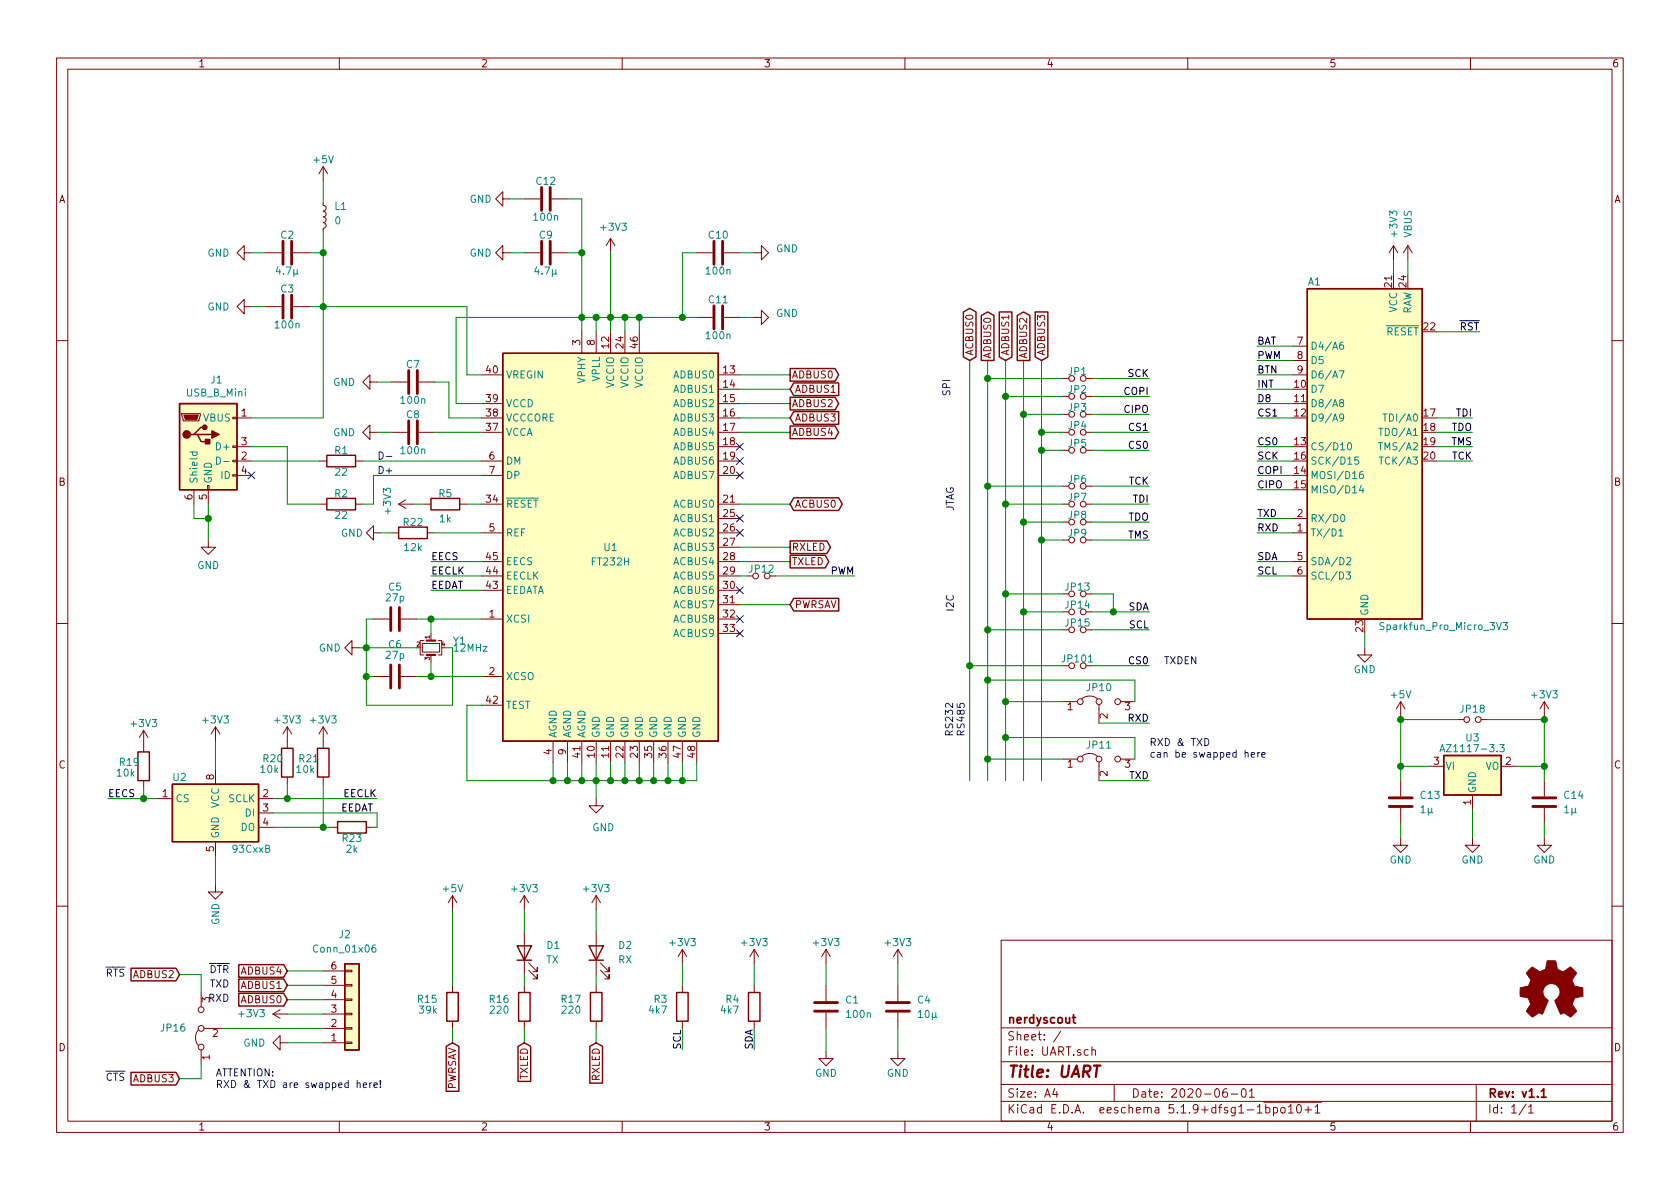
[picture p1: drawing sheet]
<svg xmlns="http://www.w3.org/2000/svg" width="297mm" height="210mm" viewBox="0 0 297 210" stroke-linecap="round" stroke-linejoin="round" font-family="sans-serif">
<defs><g id="words">
<text font-size="2.8" fill="#840000" x="178" y="190.5">Title: UART</text>
<g font-size="2.1" fill="#840000">
<text x="178" y="184">Sheet: /</text>
<text x="178" y="181">nerdyscout</text>
<text x="178" y="186.7">File: UART.sch</text>
<text x="178" y="196.9">KiCad E.D.A. eeschema 5.1.9+dfsg1-1bpo10+1</text>
<text x="178" y="194.1">Size: A4</text>
<text x="200" y="194.1">Date: 2020-06-01</text>
<text x="263" y="194.1">Rev: v1.1</text>
<text x="263" y="196.9">Id: 1/1</text>
</g>
<g font-size="1.8" fill="#840000">
<text x="35" y="11.9">1</text>
<text x="85" y="11.9">2</text>
<text x="135" y="11.9">3</text>
<text x="185" y="11.9">4</text>
<text x="235" y="11.9">5</text>
<text x="285" y="11.9">6</text>
<text x="10.4" y="35.9">A</text>
<text x="285.4" y="35.9">A</text>
<text x="246.1" y="50.7" transform="rotate(-90 246.1 50.7)">21</text>
<text x="248.7" y="50.7" transform="rotate(-90 248.7 50.7)">24</text>
<text x="251.8" y="58.4">22</text>
<text x="102.6" y="61.1" transform="rotate(-90 102.6 61.1)">3</text>
<text x="105.2" y="61.1" transform="rotate(-90 105.2 61.1)">8</text>
<text x="107.7" y="61.5" transform="rotate(-90 107.7 61.5)">12</text>
<text x="110.2" y="61.5" transform="rotate(-90 110.2 61.5)">24</text>
<text x="112.8" y="61.5" transform="rotate(-90 112.8 61.5)">46</text>
<text x="172.1" y="63" transform="rotate(-90 172.1 63)">ACBUS0</text>
<text x="175.3" y="63.5" transform="rotate(-90 175.3 63.5)">ADBUS0</text>
<text x="178.4" y="63" transform="rotate(-90 178.4 63)">ADBUS1</text>
<text x="181.6" y="63.5" transform="rotate(-90 181.6 63.5)">ADBUS2</text>
<text x="184.8" y="63" transform="rotate(-90 184.8 63)">ADBUS3</text>
<text x="229.4" y="61">7</text>
<text x="229.4" y="63.5">8</text>
<text x="86" y="71.1">39</text>
<text x="86" y="66">40</text>
<text x="127.9" y="66">13</text>
<text x="127.9" y="68.6">14</text>
<text x="127.9" y="71.1">15</text>
<text x="140" y="66.9">ADBUS0</text>
<text x="140.5" y="69.5">ADBUS1</text>
<text x="228.9" y="68.6">10</text>
<text x="228.9" y="71.1">11</text>
<text x="229.4" y="66">9</text>
<text x="42.7" y="73.7">1</text>
<text x="86" y="76.2">37</text>
<text x="86" y="73.7">38</text>
<text x="127.9" y="73.7">16</text>
<text x="127.9" y="76.2">17</text>
<text x="140" y="77.1">ADBUS4</text>
<text x="140" y="72">ADBUS2</text>
<text x="140.5" y="74.5">ADBUS3</text>
<text x="228.9" y="73.7">12</text>
<text x="251.8" y="73.7">17</text>
<text x="251.8" y="76.2">18</text>
<text x="42.7" y="81.3">2</text>
<text x="42.7" y="78.7">3</text>
<text x="42.7" y="83.8">4</text>
<text x="86.5" y="81.3">6</text>
<text x="86.5" y="83.8">7</text>
<text x="127.9" y="78.7">18</text>
<text x="127.9" y="81.3">19</text>
<text x="127.9" y="83.8">20</text>
<text x="228.9" y="78.7">13</text>
<text x="228.9" y="83.8">14</text>
<text x="228.9" y="81.3">16</text>
<text x="251.8" y="78.7">19</text>
<text x="251.8" y="81.3">20</text>
<text x="10.4" y="85.9">B</text>
<text x="34" y="88.4" transform="rotate(-90 34 88.4)">6</text>
<text x="36.6" y="88.4" transform="rotate(-90 36.6 88.4)">5</text>
<text x="86" y="88.9">34</text>
<text x="127.9" y="88.9">21</text>
<text x="140.5" y="89.8">ACBUS0</text>
<text x="228.9" y="86.4">15</text>
<text x="285.4" y="85.9">B</text>
<text x="86.5" y="94">5</text>
<text x="127.9" y="91.4">25</text>
<text x="127.9" y="94">26</text>
<text x="229.4" y="94">1</text>
<text x="229.4" y="91.4">2</text>
<text x="86" y="101.6">44</text>
<text x="86" y="99.1">45</text>
<text x="127.9" y="96.5">27</text>
<text x="127.9" y="99.1">28</text>
<text x="127.9" y="101.6">29</text>
<text x="140" y="97.4">RXLED</text>
<text x="140" y="99.9">TXLED</text>
<text x="229.4" y="99.1">5</text>
<text x="229.4" y="101.6">6</text>
<text x="86" y="104.1">43</text>
<text x="127.9" y="104.1">30</text>
<text x="127.9" y="106.7">31</text>
<text x="140.5" y="107.6">PWRSAV</text>
<text x="86.5" y="109.2">1</text>
<text x="127.9" y="109.2">32</text>
<text x="127.9" y="111.8">33</text>
<text x="241" y="111.7" transform="rotate(-90 241 111.7)">23</text>
<text x="86.5" y="119.4">2</text>
<text x="86" y="124.5">42</text>
<text x="188.7" y="125.6">1</text>
<text x="198.9" y="125.6">3</text>
<text x="195.8" y="127.1" transform="rotate(-90 195.8 127.1)">2</text>
<text x="10.4" y="135.9">C</text>
<text x="37.8" y="137.9" transform="rotate(-90 37.8 137.9)">8</text>
<text x="97.5" y="133.4" transform="rotate(-90 97.5 133.4)">4</text>
<text x="100.1" y="133.4" transform="rotate(-90 100.1 133.4)">9</text>
<text x="102.6" y="133.9" transform="rotate(-90 102.6 133.9)">41</text>
<text x="105.2" y="133.9" transform="rotate(-90 105.2 133.9)">10</text>
<text x="107.7" y="133.9" transform="rotate(-90 107.7 133.9)">11</text>
<text x="110.2" y="133.9" transform="rotate(-90 110.2 133.9)">22</text>
<text x="112.8" y="133.9" transform="rotate(-90 112.8 133.9)">23</text>
<text x="115.3" y="133.9" transform="rotate(-90 115.3 133.9)">35</text>
<text x="117.9" y="133.9" transform="rotate(-90 117.9 133.9)">36</text>
<text x="120.4" y="133.9" transform="rotate(-90 120.4 133.9)">47</text>
<text x="122.9" y="133.9" transform="rotate(-90 122.9 133.9)">48</text>
<text x="188.7" y="135.8">1</text>
<text x="195.8" y="137.3" transform="rotate(-90 195.8 137.3)">2</text>
<text x="198.9" y="135.8">3</text>
<text x="253.5" y="135.2">3</text>
<text x="266.2" y="135.2">2</text>
<text x="285.4" y="135.9">C</text>
<text x="28.7" y="141">1</text>
<text x="46.5" y="141">2</text>
<text x="46.5" y="143.5">3</text>
<text x="260.1" y="142.3" transform="rotate(-90 260.1 142.3)">1</text>
<text x="46.5" y="146">4</text>
<text x="37.8" y="150.6" transform="rotate(-90 37.8 150.6)">5</text>
<text x="23.7" y="173">ADBUS2</text>
<text x="42.7" y="172.3">ADBUS4</text>
<text x="58.6" y="174">5</text>
<text x="58.6" y="171.4">6</text>
<text x="37.1" y="177.3" transform="rotate(-90 37.1 177.3)">3</text>
<text x="42.7" y="174.9">ADBUS1</text>
<text x="42.7" y="177.4">ADBUS0</text>
<text x="58.6" y="179.1">3</text>
<text x="58.6" y="176.5">4</text>
<text x="10.4" y="185.9">D</text>
<text x="37.6" y="183.4">2</text>
<text x="58.6" y="184.1">1</text>
<text x="58.6" y="181.6">2</text>
<text x="285.4" y="185.9">D</text>
<text x="23.7" y="191.4">ADBUS3</text>
<text x="37.1" y="187.4" transform="rotate(-90 37.1 187.4)">1</text>
<text x="93.3" y="191" transform="rotate(-90 93.3 191)">TXLED</text>
<text x="106" y="191.2" transform="rotate(-90 106 191.2)">RXLED</text>
<text x="80.6" y="193" transform="rotate(-90 80.6 193)">PWRSAV</text>
<text x="35" y="199.9">1</text>
<text x="85" y="199.9">2</text>
<text x="135" y="199.9">3</text>
<text x="185" y="199.9">4</text>
<text x="235" y="199.9">5</text>
<text x="285" y="199.9">6</text>
</g>
<g font-size="1.8" fill="#008484">
<text x="55.5" y="28.9">+5V</text>
<text x="83" y="35.9">GND</text>
<text x="94.9" y="32.7">C12</text>
<text x="59.2" y="37.1">L1</text>
<text x="59.3" y="39.7">0</text>
<text x="94.5" y="39">100n</text>
<text x="106.4" y="40.8">+3V3</text>
<text x="247.1" y="41.7" transform="rotate(-90 247.1 41.7)">+3V3</text>
<text x="36.7" y="45.4">GND</text>
<text x="49.7" y="42.2">C2</text>
<text x="83" y="45.4">GND</text>
<text x="95.4" y="42.2">C9</text>
<text x="125.4" y="42.2">C10</text>
<text x="137.2" y="44.6">GND</text>
<text x="249.6" y="42" transform="rotate(-90 249.6 42)">VBUS</text>
<text x="49" y="48.6">4.7µ</text>
<text x="49.7" y="51.7">C3</text>
<text x="94.8" y="48.6">4.7µ</text>
<text x="125" y="48.6">100n</text>
<text x="125.4" y="53.6">C11</text>
<text x="231.3" y="50.5">A1</text>
<text x="36.7" y="54.9">GND</text>
<text x="48.8" y="58.1">100n</text>
<text x="125" y="60">100n</text>
<text x="137.2" y="56.1">GND</text>
<text x="245.1" y="59.3">RESET</text>
<text x="247" y="55.3" transform="rotate(-90 247 55.3)">VCC</text>
<text x="249.6" y="55.8" transform="rotate(-90 249.6 55.8)">RAW</text>
<text x="71.9" y="65.1">C7</text>
<text x="231.6" y="61.8">D4/A6</text>
<text x="231.6" y="64.4">D5</text>
<text x="33" y="70.1">USB_B_Mini</text>
<text x="37.3" y="67.8">J1</text>
<text x="58.9" y="68.2">GND</text>
<text x="71" y="71.4">100n</text>
<text x="89.4" y="66.9">VREGIN</text>
<text x="103.5" y="67.8" transform="rotate(-90 103.5 67.8)">VPHY</text>
<text x="106" y="67.5" transform="rotate(-90 106 67.5)">VPLL</text>
<text x="108.6" y="68.6" transform="rotate(-90 108.6 68.6)">VCCIO</text>
<text x="111.1" y="68.6" transform="rotate(-90 111.1 68.6)">VCCIO</text>
<text x="113.7" y="68.6" transform="rotate(-90 113.7 68.6)">VCCIO</text>
<text x="119.2" y="66.9">ADBUS0</text>
<text x="119.2" y="69.5">ADBUS1</text>
<text x="188.9" y="69.5">JP2</text>
<text x="188.9" y="66.3">JP1</text>
<text x="231.6" y="69.5">D7</text>
<text x="231.6" y="66.9">D6/A7</text>
<text x="36" y="74.5">VBUS</text>
<text x="58.9" y="77.1">GND</text>
<text x="71.9" y="74">C8</text>
<text x="89.4" y="77.1">VCCA</text>
<text x="89.4" y="74.5">VCCCORE</text>
<text x="89.4" y="72">VCCD</text>
<text x="119.2" y="72">ADBUS2</text>
<text x="119.2" y="74.5">ADBUS3</text>
<text x="119.2" y="77.1">ADBUS4</text>
<text x="188.9" y="75.9">JP4</text>
<text x="188.9" y="72.7">JP3</text>
<text x="231.6" y="72">D8/A8</text>
<text x="231.6" y="74.5">D9/A9</text>
<text x="244.5" y="77.1">TDO/A1</text>
<text x="245.3" y="74.5">TDI/A0</text>
<text x="38.6" y="79.6">D+</text>
<text x="59.2" y="80.3">R1</text>
<text x="71" y="80.3">100n</text>
<text x="89.4" y="82.2">DM</text>
<text x="119.2" y="79.6">ADBUS5</text>
<text x="119.2" y="82.2">ADBUS6</text>
<text x="188.9" y="79">JP5</text>
<text x="231.6" y="79.6">CS/D10</text>
<text x="231.6" y="82.2">SCK/D15</text>
<text x="244.5" y="79.6">TMS/A2</text>
<text x="244.6" y="82.2">TCK/A3</text>
<text x="34.9" y="85.6" transform="rotate(-90 34.9 85.6)">Shield</text>
<text x="37.5" y="85.6" transform="rotate(-90 37.5 85.6)">GND</text>
<text x="39.1" y="84.7">ID</text>
<text x="59.2" y="87.9">R2</text>
<text x="59.4" y="84.1">22</text>
<text x="77.6" y="87.9">R5</text>
<text x="89.4" y="89.8">RESET</text>
<text x="89.4" y="84.7">DP</text>
<text x="119.2" y="84.7">ADBUS7</text>
<text x="119.2" y="89.8">ACBUS0</text>
<text x="188.9" y="88.6">JP7</text>
<text x="188.9" y="85.4">JP6</text>
<text x="231.6" y="84.7">MOSI/D16</text>
<text x="231.6" y="87.2">MISO/D14</text>
<text x="59.4" y="91.7">22</text>
<text x="60.3" y="94.9">GND</text>
<text x="69.1" y="90.7" transform="rotate(-90 69.1 90.7)">+3V3</text>
<text x="71.4" y="93">R22</text>
<text x="77.8" y="92.4">1k</text>
<text x="89.4" y="94.9">REF</text>
<text x="119.2" y="92.3">ACBUS1</text>
<text x="119.2" y="94.9">ACBUS2</text>
<text x="188.9" y="94.9">JP9</text>
<text x="188.9" y="91.7">JP8</text>
<text x="231.6" y="94.9">TX/D1</text>
<text x="231.6" y="92.3">RX/D0</text>
<text x="34.9" y="100.6">GND</text>
<text x="71.6" y="97.5">12k</text>
<text x="89.4" y="99.9">EECS</text>
<text x="104.7" y="100">FT232H</text>
<text x="106.8" y="97.5">U1</text>
<text x="119.2" y="97.4">ACBUS3</text>
<text x="119.2" y="99.9">ACBUS4</text>
<text x="132.6" y="101.3">JP12</text>
<text x="231.6" y="99.9">SDA/D2</text>
<text x="68.3" y="106.3">27p</text>
<text x="68.7" y="104.4">C5</text>
<text x="89.4" y="105">EEDATA</text>
<text x="89.4" y="102.5">EECLK</text>
<text x="119.2" y="102.5">ACBUS5</text>
<text x="119.2" y="105">ACBUS6</text>
<text x="119.2" y="107.6">ACBUS7</text>
<text x="188.4" y="107.6">JP14</text>
<text x="188.4" y="104.4">JP13</text>
<text x="231.6" y="102.5">SCL/D3</text>
<text x="80.2" y="114">Y1</text>
<text x="89.4" y="110.1">XCSI</text>
<text x="119.2" y="110.1">ACBUS8</text>
<text x="119.2" y="112.6">ACBUS9</text>
<text x="188.4" y="110.8">JP15</text>
<text x="241.9" y="109" transform="rotate(-90 241.9 109)">GND</text>
<text x="244.6" y="111.4">Sparkfun_Pro_Micro_3V3</text>
<text x="56.4" y="115.2">GND</text>
<text x="68.3" y="116.5">27p</text>
<text x="68.7" y="114.6">C6</text>
<text x="80.4" y="115.2">12MHz</text>
<text x="188" y="117.1">JP101</text>
<text x="239.3" y="119">GND</text>
<text x="89.4" y="120.3">XCSO</text>
<text x="89.4" y="125.3">TEST</text>
<text x="192.3" y="122.2">JP10</text>
<text x="246" y="123.5">+5V</text>
<text x="271" y="123.5">+3V3</text>
<text x="23.3" y="128.6">+3V3</text>
<text x="36" y="127.9">+3V3</text>
<text x="48.7" y="127.9">+3V3</text>
<text x="55.1" y="127.9">+3V3</text>
<text x="98.4" y="130.6" transform="rotate(-90 98.4 130.6)">AGND</text>
<text x="101" y="130.6" transform="rotate(-90 101 130.6)">AGND</text>
<text x="103.5" y="130.6" transform="rotate(-90 103.5 130.6)">AGND</text>
<text x="106" y="130.6" transform="rotate(-90 106 130.6)">GND</text>
<text x="108.6" y="130.6" transform="rotate(-90 108.6 130.6)">GND</text>
<text x="111.1" y="130.6" transform="rotate(-90 111.1 130.6)">GND</text>
<text x="113.7" y="130.6" transform="rotate(-90 113.7 130.6)">GND</text>
<text x="116.2" y="130.6" transform="rotate(-90 116.2 130.6)">GND</text>
<text x="118.7" y="130.6" transform="rotate(-90 118.7 130.6)">GND</text>
<text x="121.3" y="130.6" transform="rotate(-90 121.3 130.6)">GND</text>
<text x="123.8" y="130.6" transform="rotate(-90 123.8 130.6)">GND</text>
<text x="258.3" y="126">JP18</text>
<text x="259.2" y="131.1">U3</text>
<text x="20.8" y="137.3">10k</text>
<text x="21.2" y="135.4">R19</text>
<text x="46.2" y="136.7">10k</text>
<text x="46.6" y="134.8">R20</text>
<text x="52.5" y="136.7">10k</text>
<text x="53" y="134.8">R21</text>
<text x="192.3" y="132.4">JP11</text>
<text x="255.5" y="136.1">VI</text>
<text x="255.7" y="133">AZ1117-3.3</text>
<text x="262.6" y="136.1">VO</text>
<text x="30.6" y="138.1">U2</text>
<text x="31" y="141.9">CS</text>
<text x="38.7" y="142.9" transform="rotate(-90 38.7 142.9)">VCC</text>
<text x="40.4" y="141.9">SCLK</text>
<text x="251.2" y="141.3">C13</text>
<text x="251.3" y="143.8">1µ</text>
<text x="261" y="140.3" transform="rotate(-90 261 140.3)">GND</text>
<text x="276.6" y="141.3">C14</text>
<text x="276.7" y="143.8">1µ</text>
<text x="38.7" y="148.3" transform="rotate(-90 38.7 148.3)">GND</text>
<text x="42.6" y="146.9">DO</text>
<text x="43.4" y="144.4">DI</text>
<text x="60.6" y="148.9">R23</text>
<text x="104.7" y="147">GND</text>
<text x="41.2" y="150.8">93CxxB</text>
<text x="61.3" y="150.8">2k</text>
<text x="245.7" y="152.7">GND</text>
<text x="258.4" y="152.7">GND</text>
<text x="271.1" y="152.7">GND</text>
<text x="78.4" y="157.8">+5V</text>
<text x="90.6" y="157.8">+3V3</text>
<text x="103.3" y="157.8">+3V3</text>
<text x="38.8" y="163.6" transform="rotate(-90 38.8 163.6)">GND</text>
<text x="60" y="165.9">J2</text>
<text x="96.7" y="167.8">D1</text>
<text x="109.4" y="167.8">D2</text>
<text x="118.6" y="167.3">+3V3</text>
<text x="131.3" y="167.3">+3V3</text>
<text x="144" y="167.3">+3V3</text>
<text x="156.7" y="167.3">+3V3</text>
<text x="55.8" y="168.4">Conn_01x06</text>
<text x="96.6" y="170.4">TX</text>
<text x="109.3" y="170.4">RX</text>
<text x="42.4" y="179.9">+3V3</text>
<text x="73.9" y="177.3">R15</text>
<text x="74.2" y="179.2">39k</text>
<text x="86.6" y="177.3">R16</text>
<text x="86.8" y="179.2">220</text>
<text x="99.3" y="177.3">R17</text>
<text x="99.5" y="179.2">220</text>
<text x="114.8" y="179.2">4k7</text>
<text x="115.7" y="177.3">R3</text>
<text x="127.5" y="179.2">4k7</text>
<text x="128.4" y="177.3">R4</text>
<text x="149.6" y="177.5">C1</text>
<text x="162.3" y="177.5">C4</text>
<text x="28.5" y="182.4">JP16</text>
<text x="43" y="185.1">GND</text>
<text x="149.8" y="180">100n</text>
<text x="162.5" y="180">10µ</text>
<text x="144.1" y="190.4">GND</text>
<text x="156.8" y="190.4">GND</text>
</g>
<g font-size="1.8">
<text x="258.1" y="58.4">RST</text>
<text x="222.2" y="61">BAT</text>
<text x="222.2" y="63.5">PWM</text>
<text x="198.9" y="69.8">COPI</text>
<text x="199.5" y="66.7">SCK</text>
<text x="222.2" y="66">BTN</text>
<text x="222.2" y="68.6">INT</text>
<text x="222.2" y="71.1">D8</text>
<text x="198.9" y="73">CIPO</text>
<text x="199.8" y="76.2">CS1</text>
<text x="222.2" y="73.7">CS1</text>
<text x="256.6" y="76.2">TDO</text>
<text x="257.5" y="73.7">TDI</text>
<text x="199.8" y="79.4">CS0</text>
<text x="222.2" y="78.7">CS0</text>
<text x="222.2" y="83.8">COPI</text>
<text x="222.2" y="81.3">SCK</text>
<text x="256.6" y="78.7">TMS</text>
<text x="256.7" y="81.3">TCK</text>
<text x="199.6" y="85.7">TCK</text>
<text x="200.4" y="88.9">TDI</text>
<text x="222.2" y="86.4">CIPO</text>
<text x="199.5" y="95.2">TMS</text>
<text x="199.5" y="92.1">TDO</text>
<text x="222.2" y="91.4">TXD</text>
<text x="222.2" y="94">RXD</text>
<text x="76.2" y="99.1">EECS</text>
<text x="76.2" y="101.6">EECLK</text>
<text x="146.8" y="101.6">PWM</text>
<text x="222.2" y="99.1">SDA</text>
<text x="222.2" y="101.6">SCL</text>
<text x="76.2" y="104.1">EEDAT</text>
<text x="199.5" y="107.9">SDA</text>
<text x="199.7" y="111.1">SCL</text>
<text x="199.8" y="117.5">CS0</text>
<text x="199.5" y="127.6">RXD</text>
<text x="199.7" y="137.8">TXD</text>
<text x="19" y="141">EECS</text>
<text x="60" y="143.5">EEDAT</text>
<text x="60.7" y="141">EECLK</text>
<text x="120.4" y="185.7" transform="rotate(-90 120.4 185.7)">SCL</text>
<text x="133.1" y="185.7" transform="rotate(-90 133.1 185.7)">SDA</text>
</g>
<g font-size="1.8" fill="#0000c2">
<text x="168" y="69.8" transform="rotate(-90 168 69.8)">SPI</text>
<text x="66.7" y="83.8">D+</text>
<text x="168.7" y="90.7" transform="rotate(-90 168.7 90.7)">JTAG</text>
<text x="168.7" y="107.8" transform="rotate(-90 168.7 107.8)">I2C</text>
<text x="205.7" y="117.5">TXDEN</text>
<text x="168.5" y="129.5" transform="rotate(-90 168.5 129.5)">RS232</text>
<text x="170.6" y="129.5" transform="rotate(-90 170.6 129.5)">RS485</text>
<text x="203.2" y="131.9">RXD &amp; TXD</text>
<text x="203.2" y="134">can be swapped here</text>
<text x="18.7" y="172.7">RTS</text>
<text x="37" y="172.1">DTR</text>
<text x="36.9" y="177.2">RXD</text>
<text x="37.1" y="174.6">TXD</text>
<text x="18.7" y="191.1">CTS</text>
<text x="38.1" y="190.3">ATTENTION:</text>
<text x="38.1" y="192.4">RXD &amp; TXD are swapped here!</text>
</g>
<g font-size="1.1" fill="#840000">
<text x="76" y="112.9" transform="rotate(-90 76 112.9)">1</text>
<text x="73.7" y="114.3">2</text>
<text x="76" y="116.7" transform="rotate(-90 76 116.7)">3</text>
<text x="78.1" y="114.3">4</text>
</g>
</g></defs>
<g fill="none" stroke="#840000" stroke-width=".18">
<path d="M10 10.3h277v189.9h-277zM12 12.2h273v186.1h-273zM60 10.3v1.9M110 10.3v1.9M160 10.3v1.9M210 10.3v1.9M260 10.3v1.9M57.1 35.8v.5l.4 .1 .2 .3-.2 .5-.4 .1 .4 .2 .2 .2-.2 .5-.4 .1 .4 .2 .2 .3-.2 .4-.4 .2 .4 .1 .2 .3-.2 .4-.4 .2v.5M57.1 29.5v2.5M57.1 29.5l-.7 1.2M57.1 29.5l.8 1.2M88.9 35.2v-1.3l-1.3 1.3 1.3 1.2v-1.2h1.3"/>
<path d="M92.7 35.2h2.8M97.5 35.2h2.8M43.2 44.7v-1.3l-1.3 1.3 1.3 1.3v-1.3h1.2M43.2 54.2v-1.2l-1.3 1.2 1.3 1.3v-1.3h1.2M47 44.7h2.8M47 54.2h2.8M51.8 44.7h2.8M51.8 54.2h2.8M88.9 44.7v-1.3l-1.3 1.3 1.3 1.3v-1.3h1.3M92.7 44.7h2.8M97.5 44.7h2.8M102.9 58.7v3.8"/>
<path d="M105.4 58.7v3.8M107.9 42.2l-.7 1.2M107.9 42.2v2.5M107.9 58.7v3.8M107.9 42.2l.8 1.2M110.5 58.7v3.8M113 58.7v3.8M123.2 44.7h2.8M123.2 56.1h2.8M128 44.7h2.8M128 56.1h2.8M133.3 44.7h1.3v-1.3l1.3 1.3-1.3 1.3v-1.3"/>
<path d="M133.3 56.1h1.3v-1.2l1.3 1.2-1.3 1.3v-1.3M246.4 43.4l-.8 1.3M246.4 43.4v2.6M246.4 43.4l.7 1.3M248.9 43.4l-.7 1.3M248.9 43.4v2.6M248.9 43.4l.8 1.3M10 60.2h2M32.1 73.1h3.3v.3l-.2 1h-2.8zM41.1 78.9h.8v.2h-.8zM41.1 73.8h.8v.2h-.8zM41.9 73.9h2.5"/>
<path d="M41.9 79h2.5M65.4 76.4v-1.2l-1.3 1.2 1.3 1.3v-1.3h1.3M65.4 67.6v-1.3l-1.3 1.3 1.3 1.2v-1.2h1.3M69.2 76.4h2.8M69.2 67.6h2.8M74 76.4h2.8M74 67.6h2.8M85.1 66.3h3.8M85.1 76.4h3.8M85.1 73.9h3.8M85.1 71.4h3.8M127 66.3h3.8"/>
<path d="M127 76.4h3.8M127 73.9h3.8M127 79h3.8M127 68.8h3.8M127 71.4h3.8M188 79.6h1M188 76.4h1M188 73.3h1M188 70.1h1M188 66.9h1M192 79.6h1M192 76.4h1"/>
<path d="M192 73.3h1M192 70.1h1M192 66.9h1M228.6 61.2h2.5M228.6 63.7h2.5M228.6 66.3h2.5M285 60.2h2M34.3 86.6v2.5M36.7 85.8h.3v.8h-.3zM36.8 95.5v1.3h1.3l-1.3 1.2-1.2-1.2h1.2M36.8 86.6v2.5M41.1 83.9h.8v.3h-.8z"/>
<path d="M41.1 81.4h.8v.3h-.8zM41.9 81.5h2.5M41.9 84.1h2.5M56.5 89.1h1.3M56.5 81.5h1.3M62.9 89.1h1.2M62.9 81.5h1.2M66 94.2v-1.2l-1.2 1.2 1.2 1.3v-1.3h1.3M69.2 94.2h1.3M70.5 89.1h2.5M70.5 89.1l1.3 .8M71.8 88.4l-1.3 .7"/>
<path d="M74.9 89.1h1.3M75.6 94.2h1.2M81.3 89.1h1.2M85.1 89.1h3.8M85.1 94.2h3.8M85.1 99.3h3.8M85.1 81.5h3.8M85.1 84.1h3.8M127 89.1h3.8M127 94.2h3.8M127 91.7h3.8M127 99.3h3.8"/>
<path d="M127 81.5h3.8M127 84.1h3.8M127 96.8h3.8M188 95.5h1M188 92.3h1M188 89.1h1M188 86h1M192 95.5h1M192 92.3h1M192 89.1h1M192 86h1M228.6 94.2h2.5"/>
<path d="M228.6 91.7h2.5M228.6 99.3h2.5M10 110.3h2M62.2 114.5v-1.2l-1.2 1.2 1.2 1.3v-1.3h1.3M66 119.6h2.8M66 109.5h2.8M70.9 119.6h2.8M70.9 109.5h2.8M74.7 113.8h3v1.5h-3zM74.9 113.3h-.6v2.5h.6M76.2 112v1.3M76.2 115.8v1.3"/>
<path d="M77.5 113.3h.6v2.5h-.6M85.1 101.8h3.8M85.1 119.6h3.8M85.1 109.5h3.8M85.1 104.4h3.8M127 101.8h3.8M127 109.5h3.8M127 104.4h3.8M127 106.9h3.8M127 112h3.8M136.1 101.8h1.1M192 111.4h1"/>
<path d="M192 108.2h1M192 105h1M228.6 101.8h2.5M241.3 114.5v1.3h1.3l-1.3 1.3-1.3-1.3h1.3M285 110.3h2M25.4 129.2v3.8M25.4 138v1.3M25.4 129.2l-.8 1.2M25.4 129.2l.8 1.2M38.1 128.5v2.6M38.1 136.1v2.6M38.1 128.5l-.8 1.3"/>
<path d="M38.1 128.5l.8 1.3M50.8 128.5v3.8M50.8 137.4v1.3M50.8 128.5l-.8 1.3M50.8 128.5l.8 1.3M57.1 128.5v3.8M57.1 137.4v1.3M57.1 128.5l-.7 1.3M57.1 128.5l.8 1.3M85.1 124.7h3.8M97.8 131.1v3.8M100.3 131.1v3.8"/>
<path d="M102.9 131.1v3.8M105.4 131.1v3.8M107.9 131.1v3.8M110.5 131.1v3.8M113 131.1v3.8M115.6 131.1v3.8M118.1 131.1v3.8M120.6 131.1v3.8M123.2 131.1v3.8M188 124.1h2.5M188 134.2h2.5M191.3 123.6a2.26 2.26 0 0 1 2.8 0"/>
<path d="M191.3 133.7a2.26 2.26 0 0 1 2.8 0M194.3 124.6v3.3M194.3 134.7v3.3M198.1 124.1h2.6M198.1 134.2h2.6M247.6 124.1l-.7 1.2M247.6 124.1v2.5M247.6 138v2.8M247.6 124.1l.8 1.2M252.7 135.5h2.6M257.8 127.2h1M261.9 127.2h1"/>
<path d="M265.4 135.5h2.6M273 124.1v2.5M273 138v2.8M273 124.1l-.7 1.2M273 124.1l.8 1.2M27.9 141.2h2.6M38.1 156.5v1.2h1.3l-1.3 1.3-1.3-1.3h1.3M38.1 148.8v2.6M45.7 146.3h2.6M45.7 141.2h2.6M45.7 143.8h2.6M58.4 146.3h1.3"/>
<path d="M64.8 146.3h1.2M80 158.4v2.5M80 158.4l-.8 1.2M80 158.4l.8 1.2M92.7 158.4v2.5M92.7 158.4l-.8 1.2M92.7 158.4l.8 1.2M105.4 141.2v1.3h1.3l-1.3 1.3-1.3-1.3h1.3M105.4 158.4v2.5M105.4 158.4l-.8 1.2M105.4 158.4l.8 1.2M247.6 148.2v1.3h1.3l-1.3 1.2-1.2-1.2h1.2"/>
<path d="M247.6 142.9v2.8M260.3 148.2v1.3h1.3l-1.3 1.2-1.2-1.2h1.2M260.3 140.6v2.5M273 148.2v1.3h1.3l-1.3 1.2-1.2-1.2h1.2M273 142.9v2.8M10 160.2h2M35.6 175.5v2.5M48.3 179.3l1.2 .8M48.3 179.3h2.5M49.5 178.6l-1.2 .7M57.1 179.3h3.9M57.1 176.8h3.9"/>
<path d="M57.1 174.2h3.9M57.1 171.7h3.9M61 174.1h1.2v.3h-1.2zM61 171.6h1.2v.2h-1.2zM61 176.7h1.2v.2h-1.2zM61 179.2h1.2v.2h-1.2zM80 174.2v1.3M92.7 164.7v7.6M92.7 174.2v1.3M93.5 171.6l1.5 1.5v-.8v.8h-.8M93.5 170.3l1.5 1.5v-.7v.7h-.8M105.4 164.7v7.6"/>
<path d="M105.4 174.2v1.3M106.2 171.6l1.5 1.5v-.8v.8h-.8M106.2 170.3l1.5 1.5v-.7v.7h-.8M120.6 167.9v2.5M120.6 174.2v1.3M120.6 167.9l-.7 1.3M120.6 167.9l.8 1.3M133.3 167.9v2.5M133.3 174.2v1.3M133.3 167.9l-.7 1.3M133.3 167.9l.8 1.3M146 167.9v2.5"/>
<path d="M146 174.2v2.8M146 179.1v2.8M146 167.9l-.7 1.3M146 167.9l.8 1.3M158.7 167.9v2.5M158.7 174.2v2.8M158.7 179.1v2.8M158.7 167.9l-.7 1.3M158.7 167.9l.8 1.3M177 166.3h108v32h-108zM285 160.2h2M35.1 182.1a2.26 2.26 0 0 0 0 2.8"/>
<path d="M35.6 185.7v2.5M36.1 181.9h3.3M49.5 184.4v-1.3l-1.2 1.3 1.2 1.3v-1.3h1.3M57.1 181.9h3.9M57.1 184.4h3.9M60 198.3v1.9M61 181.7h1.2v.3h-1.2zM61 184.3h1.2v.2h-1.2zM80 180.6v1.3M92.7 180.6v1.3M105.4 180.6v1.3M110 198.3v1.9"/>
<path d="M120.6 180.6v1.3M133.3 180.6v1.3M146 185.9v1.3h1.3l-1.3 1.3-1.2-1.3h1.2M158.7 185.9v1.3h1.3l-1.3 1.3-1.2-1.3h1.2M160 198.3v1.9M177 194.8h108M177 191.8h108M177 187.8h108M177 181.8h108M186.5 192.5l-.4 1h1M186.8 193v1M187.6 182.3l-1.3 2"/>
<path d="M193.1 185.7a.37 .37 0 0 1 .6 .1v.8M193.1 185.1v1.5M197 191.8v3M210 198.3v1.9M216.9 192.5a.62 .62 0 0 0-.7 .7l.1 .7 .2 .1 .5-.1v-.5l-.1-.2-.4-.1-.3 .3M217.7 193.5h1.1M219.6 192.7l.4-.2a.94 .94 0 0 1 0 1.5 .82 .82 0 0 1-.4-1.3zM220.9 193l.4-.5v1.5M220.9 194h.9M222.3 196.8h.9M223.4 194.9h10.3M223.8 195.9l.4-.1 .3 .3v.6l-.3 .1-.4-.1"/>
<path d="M223.8 195.3v1.5M225.2 195.9l.4-.1 .3 .3-.1 .6-.2 .1-.4-.1M225.2 195.8v1.5M226.5 196l.2-.2 .5 .2v.5l-.1 .2-.4 .1-.2-.1zM227.8 195.8l.4-.5v1.5M227.8 196.8h.9M229.4 195.4l.2-.1a.8 .8 0 0 1 .5 .8 .8 .8 0 0 1-.5 .7 1 1 0 0 1-.2-1.4zM230.7 196.3h1.2M231.3 195.7v1.1M232.5 195.8l.4-.5v1.5M232.5 196.8h.9M260 198.3v1.9"/>
<path d="M261 191.8v6.5M269.8 195.2l-1.2 2M270.3 195.8l.4-.5v1.5M270.3 196.8h.8"/>
<circle cx="189.5" cy="66.9" r=".51"/>
<circle cx="189.5" cy="76.4" r=".51"/>
<circle cx="189.5" cy="79.6" r=".51"/>
<circle cx="189.5" cy="73.3" r=".51"/>
<circle cx="189.5" cy="70.1" r=".51"/>
<circle cx="191.5" cy="73.3" r=".51"/>
<circle cx="191.5" cy="66.9" r=".51"/>
<circle cx="191.5" cy="79.6" r=".51"/>
<circle cx="191.5" cy="76.4" r=".51"/>
<circle cx="191.5" cy="70.1" r=".51"/>
<circle cx="189.5" cy="86" r=".51"/>
<circle cx="189.5" cy="89.1" r=".51"/>
<circle cx="189.5" cy="92.3" r=".51"/>
<circle cx="189.5" cy="95.5" r=".51"/>
<circle cx="191.5" cy="89.1" r=".51"/>
<circle cx="191.5" cy="95.5" r=".51"/>
<circle cx="191.5" cy="92.3" r=".51"/>
<circle cx="191.5" cy="86" r=".51"/>
<circle cx="133.6" cy="101.8" r=".51"/>
<circle cx="135.6" cy="101.8" r=".51"/>
<circle cx="189.5" cy="111.4" r=".51"/>
<circle cx="189.5" cy="108.2" r=".51"/>
<circle cx="189.5" cy="117.7" r=".51"/>
<circle cx="189.5" cy="105" r=".51"/>
<circle cx="191.5" cy="105" r=".51"/>
<circle cx="191.5" cy="108.2" r=".51"/>
<circle cx="191.5" cy="111.4" r=".51"/>
<circle cx="191.5" cy="117.7" r=".51"/>
<circle cx="191" cy="124.1" r=".51"/>
<circle cx="191" cy="134.2" r=".51"/>
<circle cx="194.3" cy="124.1" r=".51"/>
<circle cx="194.3" cy="134.2" r=".51"/>
<circle cx="197.6" cy="124.1" r=".51"/>
<circle cx="197.6" cy="134.2" r=".51"/>
<circle cx="259.3" cy="127.2" r=".51"/>
<circle cx="261.4" cy="127.2" r=".51"/>
<circle cx="35.6" cy="178.6" r=".51"/>
<circle cx="35.6" cy="185.2" r=".51"/>
<circle cx="35.6" cy="181.9" r=".51"/>
</g>
<path d="M189.6 179.9h.6M189.8 179.4v1.3l.4 .2M272.5 193l.4-.5v1.5M272.5 194h.9" fill="none" stroke="#840000" stroke-width=".3"/>
<g fill="none" stroke="#840000" stroke-width=".51">
<path d="M95.8 33.1v4.1M97.3 33.1v4.1M50 42.7v4M50 52.2v4.1M51.6 42.7v4M51.6 52.2v4.1M95.8 42.7v4M97.3 42.7v4M126.2 42.7v4M126.2 54.1v4.1M127.8 42.7v4M127.8 54.1v4.1"/>
<path d="M72.3 65.5v4.1M72.3 74.4v4.1M73.8 65.5v4.1M73.8 74.4v4.1M69.1 107.4v4.1M69.1 117.6v4.1M70.6 107.4v4.1M70.6 117.6v4.1M245.6 142.6h4.1M245.6 141.1h4.1M271 142.6h4.1M271 141.1h4.1"/>
<path d="M144 178.8h4.1M144 177.3h4.1M156.7 178.8h4.1M156.7 177.3h4.1"/>
</g>
<g fill="none" stroke="#840000" stroke-width=".25">
<path d="M170.3 55.2l1.1-.7 1.2 .7v7.9l-1.2 .6-1.1-.6zM173.5 55.8l1.1-.6 1.1 .6v7.9h-2.2zM176.7 55.2h2.2v7.9l-1.1 .6-1.1-.6zM179.9 55.8l1.1-.6 1.1 .6v7.9h-2.2zM183 55.2h2.3v7.9l-1.2 .6-1.1-.6zM231.1 51h20.4v58.5h-20.4zM31.7 71.4h10.2v15.2h-10.2zM34.3 76.8h.6l.7 1.3h1.2M34.9 76.8h2.6M36.2 75.6h-.6l-1.3 1.2h-.6M88.9 62.5h38.1v68.6h-38.1zM139.7 75.3h8l.6 1.1-.6 1.2h-8z"/>
<path d="M139.7 70.3h8l.6 1.1-.6 1.1h-8zM139.7 65.2h8l.6 1.1-.6 1.1h-8zM140.3 67.7h8v2.2h-8l-.6-1.1zM140.3 72.8h8v2.2h-8l-.6-1.1zM57.8 80.5h5.1v2h-5.1zM57.8 88.1h5.1v2.1h-5.1zM70.5 93.2h5.1v2h-5.1zM76.2 88.1h5.1v2.1h-5.1zM139.7 95.7h6.5l.6 1.1-.6 1.1h-6.5zM139.7 98.2h6.2l.6 1.1-.6 1.1h-6.2zM140.3 88h8l.6 1.1-.6 1.2h-8l-.6-1.2zM140.3 105.8h8v2.2h-8l-.6-1.1z"/>
<path d="M24.4 133h2v5h-2zM30.5 138.7h15.2v10.1h-15.2zM49.8 132.3h2v5.1h-2zM56.1 132.3h2.1v5.1h-2.1zM255.3 133.6h10.1v7h-10.1zM59.7 145.3h5.1v2h-5.1zM23.2 171.2h7.9l.6 1.1-.6 1.2h-7.9zM42.2 170.6h8l.6 1.1-.6 1.1h-8zM42.2 173.1h8l.6 1.1-.6 1.2h-8zM42.2 175.7h8l.6 1.1-.6 1.1h-8zM61 170.4h2.5v15.3h-2.5zM79 175.5h2v5.1h-2z"/>
<path d="M91.4 167.3h2.6l-1.3 2.5zM91.4 169.8h2.6M91.7 175.5h2v5.1h-2zM104.1 167.3h2.6l-1.3 2.5zM104.1 169.8h2.6M104.4 175.5h2v5.1h-2zM119.6 175.5h2.1v5.1h-2.1zM132.3 175.5h2.1v5.1h-2.1zM23.2 189.6h7.9l.6 1.1-.6 1.2h-7.9zM78.9 185l1.1-.6 1.1 .6v8h-2.2zM91.6 185l1.1-.6 1.1 .6v6.2h-2.2zM104.3 185l1.1-.6 1.1 .6v6.5h-2.2z"/>
</g>
<path d="M75.4 113.3h1.6M75.4 115.8h1.6" fill="none" stroke="#840000" stroke-width=".38"/>
<g fill="#ffffc2" stroke="#ffffc2" stroke-width=".18">
<path d="M231.1 51h20.4v58.5h-20.4z"/>
<path d="M255.3 133.6h10.1v7h-10.1z"/>
<path d="M30.5 138.7h15.2v10.1h-15.2z"/>
<path d="M31.7 71.4h10.2v15.2h-10.2z"/>
<path d="M88.9 62.5h38.1v68.6h-38.1z"/>
<path d="M61 170.4h2.5v15.3h-2.5z"/>
</g>
<g fill="none" stroke="#008484" stroke-width=".18">
<path d="M33.6 79.9h1.2M34.1 79.9l-.1 .4 .2 .2 .6-.1v-.5M236.8 65.6h.8l-.5 1.2M237.1 71.2l-.2-.1v-.3l.2-.1h.4v.4l-.5 .2-.1 .1v.3l.2 .2h.4l.1-.2-.1-.4-.2-.1M237.5 60.5l-.4 .1a.87 .87 0 0 0 0 1.2l.4-.2v-.5l-.4-.1-.2 .2M237.6 73.8l-.3 .2h-.2l-.2-.2v-.5l.2-.1h.2l.3 .3a.97 .97 0 0 1-.3 .9l-.3 .1M238.4 78.4l.2-.1a.69 .69 0 0 1 .4 .6 .69 .69 0 0 1-.4 .6l-.2-.1-.1-.3zM243.7 78.3h.7M243.8 75.7h.7M244.5 73.2h.7M38.3 80.8a.64 .64 0 0 1 .7 .7 .64 .64 0 0 1-.7 .6zM39.5 81.6h1"/>
<path d="M236.7 93.9l.4-.4v1.3M236.7 94.8h.8M237.2 91.1l.1-.1a.67 .67 0 0 1 .5 .6 .67 .67 0 0 1-.5 .6l-.2-.2-.1-.2zM238.1 98.7l.5-.1 .2 .4v.2l-.7 .7h.7M240.2 80.8h-.6l-.1 .6 .2-.1 .5 .1v.6l-.2 .1-.5-.1M240.7 85.8l-.3 .9h.7M241 83.4l-.5 .1-.1 .4v.6l.2 .1h.4l.1-.2-.1-.5-.4-.1-.2 .3M241 86.3v.9M243.8 80.8h.8M238 101.1h.8l-.4 .5 .3 .1v.6l-.1 .1-.6-.1M244.7 110.2l-.5-.1-.2 .2 .1 .3 .6 .3v.3l-.2 .1h-.5M264.6 110.1l.4 1.2 .5-1.2"/>
<path d="M265.8 110.1h.7l-.4 .5 .4 .1v.4l-.2 .2-.5-.1M254.6 132.9l.4-1.2 .4 1.2M254.7 132.6h.6M265.2 131.7h.8l-.5 .5 .4 .1v.5l-.2 .1-.5-.1M66.4 167.1l-.4 .1a.87 .87 0 0 0 0 1.2l.4-.2v-.5l-.4-.1-.2 .2"/>
</g>
<g fill="#840000" stroke="#840000" stroke-width=".18">
<path d="M270.4 171.5l.6-.5 .8 .6a.62 .62 0 0 0 1 0l.2-.1a1.62 1.62 0 0 0 .5-1.4l.1-.2h1.5l.1 .8a.74 .74 0 0 0 .7 .9l.5 .3 1.3-.9 1 1-.4 .7a.75 .75 0 0 0-.1 1.2l.2 .5 1.5 .3v1.5l-1.4 .2-.1 .2a1.23 1.23 0 0 0-.3 1.2l.7 1-.1 .1-1 1-.8-.6a.54 .54 0 0 0-.9 0l-1.1-2.3a2.33 2.33 0 0 0 .9-1.9 1.54 1.54 0 0 0-2.5-.8 1.54 1.54 0 0 0 .4 2.6l-1 2.4a.69 .69 0 0 0-1.1 .2l-.7 .4-1-1.1 .8-1.2-.3-.5a.71 .71 0 0 0-.9-.8l-.7-.2v-1.4l.4-.1a1.11 1.11 0 0 0 1.3-.7 .72 .72 0 0 0-.2-1.2l-.4-.6z"/>
<path d="M32.5 73.4h2.6l-.3 .8h-2z"/>
</g>
<g fill="#840000" stroke="#840000" stroke-width=".25">
<path d="M36.3 77.7h.8v.8h-.8z"/>
<path d="M37.5 76.2l1.2 .6-1.2 .7z"/>
<circle cx="33" cy="76.8" r=".63"/>
<circle cx="36.2" cy="75.6" r=".38"/>
</g>
<g fill="none" stroke="#008400" stroke-width=".18">
<path d="M57.1 32v3.8M90.2 35.2h2.5M100.3 35.2h2.6v23.5M44.4 44.7h2.6M44.4 54.2h2.6M54.6 54.2h27.9v12.1h2.6M54.6 44.7h2.5M57.1 40.9v33h-12.7M90.2 44.7h2.5M100.3 44.7h2.6M105.4 56.1v2.6M107.9 44.7v14"/>
<path d="M110.5 56.1v2.6M113 56.1v2.6M123.2 44.7h-2.6v11.4M123.2 56.1h-42.6v15.3h4.5M130.8 56.1h2.5M130.8 44.7h2.5M246.4 46v2.5M248.9 46v2.5M254 58.7h7.6M44.4 79h6.4v10.1h5.7M66.7 76.4h2.5M66.7 67.6h2.5"/>
<path d="M76.8 67.6h2.6v6.3h5.7M76.8 76.4h8.3M130.8 71.4h8.9M130.8 73.9h8.9M130.8 76.4h8.9M130.8 66.3h8.9M130.8 68.8h8.9M171.4 63.7v74.3M174.6 66.9h13.4M174.6 63.7v74.3M177.8 70.1h10.2M177.8 63.7v74.3"/>
<path d="M181 73.3h7M181 63.7v74.3M184.1 76.4h3.9M184.1 79.6h3.9M184.1 63.7v74.3M193 76.4h10.2M193 79.6h10.2M193 73.3h10.2M193 70.1h10.2M193 66.9h10.2M222.2 71.4h6.4M222.2 73.9h6.4"/>
<path d="M222.2 66.3h6.4M222.2 68.8h6.4M222.2 79h6.4M222.2 61.2h6.4M222.2 63.7h6.4M254 73.9h6.3M254 76.4h6.3M254 79h6.3M34.3 89.1v2.6h2.5M36.8 89.1v6.4M44.4 81.5h12.1M64.1 81.5h21"/>
<path d="M67.3 94.2h1.9M73 89.1h1.9M76.2 99.3h8.9M76.8 94.2h8.3M82.5 89.1h2.6M85.1 84.1h-19.1v5h-1.9M130.8 89.1h8.9M130.8 99.3h8.9M130.8 96.8h8.9M174.6 86h13.4M177.8 89.1h10.2M181 92.3h7"/>
<path d="M184.1 95.5h3.9M193 89.1h10.2M193 95.5h10.2M193 92.3h10.2M193 86h10.2M222.2 99.3h6.4M222.2 81.5h6.4M222.2 86.6h6.4M222.2 84.1h6.4M222.2 94.2h6.4M222.2 91.7h6.4M254 81.5h6.3"/>
<path d="M63.5 114.5h10.2M64.8 119.6h1.2M66 109.5h-1.2v15.2h15.2v-10.2h-1.3M73.7 119.6h11.4M73.7 109.5h11.4M76.2 101.8h8.9M76.2 104.4h8.9M76.2 109.5v2.5M76.2 117.1v2.5M130.8 106.9h8.9M130.8 101.8h1.3M137.2 101.8h13.9"/>
<path d="M171.4 117.7h16.6M174.6 111.4h13.4M177.8 105h10.2M181 108.2h7M193 111.4h10.2M193 108.2h10.2M193 117.7h10.2M193 105h3.8v3.2M222.2 101.8h6.4M241.3 112v2.5M25.4 139.3v1.9M38.1 131.1v5"/>
<path d="M50.8 138.7v2.5M57.1 138.7v7.6M85.1 124.7h-2.6v13.3h40.7v-3.1M97.8 134.9v3.1M100.3 134.9v3.1M102.9 134.9v3.1M105.4 134.9v6.3M107.9 134.9v3.1M110.5 134.9v3.1M113 134.9v3.1M115.6 134.9v3.1M118.1 134.9v3.1"/>
<path d="M120.6 134.9v3.1M174.6 120.3h26.1v3.8M174.6 134.2h13.4M177.8 130.4h22.9v3.8M177.8 124.1h10.2M194.3 138h8.9M194.3 127.9h8.9M247.6 126.6v11.4M247.6 127.2h10.2M247.6 135.5h5.1M262.9 127.2h10.1M268 135.5h5"/>
<path d="M273 126.6v11.4M19 141.2h8.9M38.1 151.4v5.1M48.3 141.2h18.4M48.3 146.3h10.1M48.3 143.8h18.4v2.5h-.7M247.6 145.7v2.5M260.3 143.1v5.1M273 145.7v2.5M31.7 172.3h3.9v3.2M50.8 174.2h6.3M50.8 171.7h6.3"/>
<path d="M50.8 179.3h6.3M50.8 176.8h6.3M80 160.9v13.3M92.7 160.9v3.8M92.7 172.3v1.9M105.4 160.9v3.8M105.4 172.3v1.9M120.6 170.4v3.8M133.3 170.4v3.8M146 170.4v3.8M158.7 170.4v3.8M35.6 188.2v2.5h-3.9"/>
<path d="M39.4 181.9h17.7M50.8 184.4h6.3M80 181.9v2.5M92.7 181.9v2.5M105.4 181.9v2.5M120.6 181.9v3.8M133.3 181.9v3.8M146 181.9v4M158.7 181.9v4"/>
</g>
<g fill="none" stroke="#0000c2" stroke-width=".18">
<path d="M67 79.9a.64 .64 0 0 1 .8 .7 .64 .64 0 0 1-.8 .6zM68.3 80.7h1M213 130.6a.64 .64 0 0 1 .7 .6 .64 .64 0 0 1-.7 .6zM220.1 133.2l.2-.1h.3l.1 .8M221.2 133.5l.6-.1v-.3h-.4l-.2 .1 .1 .7h.5M222.4 133.1v.8M222.7 133.1l-.3 .2M223.1 133.5l.6-.1-.1-.3h-.3l-.2 .1 .1 .7h.4M63.1 191.6l.2-.1h.3l.1 .8M63.1 191.1v1.2M64.2 191.9l.6-.1v-.3h-.4l-.2 .2 .1 .6h.5M65.4 191.5v.8"/>
<path d="M65.7 191.5l-.3 .2M66.1 191.9l.6-.1-.1-.3h-.3l-.2 .2 .1 .6h.4M67.3 192.2v.1M67.3 191.1v.7"/>
</g>
<g fill="#008400" stroke="#008400" stroke-width=".25">
<circle cx="57.2" cy="44.7" r=".51"/>
<circle cx="36.8" cy="91.7" r=".51"/>
<circle cx="196.9" cy="108.2" r=".51"/>
<circle cx="57.2" cy="54.2" r=".51"/>
<circle cx="171.5" cy="117.7" r=".51"/>
<circle cx="110.5" cy="138" r=".51"/>
<circle cx="177.8" cy="124.1" r=".51"/>
<circle cx="174.6" cy="120.3" r=".51"/>
<circle cx="120.7" cy="56.1" r=".51"/>
<circle cx="64.8" cy="119.6" r=".51"/>
<circle cx="181" cy="92.3" r=".51"/>
<circle cx="177.8" cy="105" r=".51"/>
<circle cx="102.9" cy="44.7" r=".51"/>
<circle cx="100.3" cy="138" r=".51"/>
<circle cx="102.9" cy="138" r=".51"/>
<circle cx="108" cy="138" r=".51"/>
<circle cx="113" cy="56.1" r=".51"/>
<circle cx="113" cy="138" r=".51"/>
<circle cx="115.6" cy="138" r=".51"/>
<circle cx="118.1" cy="138" r=".51"/>
<circle cx="120.7" cy="138" r=".51"/>
<circle cx="105.4" cy="138" r=".51"/>
<circle cx="97.8" cy="138" r=".51"/>
<circle cx="105.4" cy="56.1" r=".51"/>
<circle cx="110.5" cy="56.1" r=".51"/>
<circle cx="108" cy="56.1" r=".51"/>
<circle cx="102.9" cy="56.1" r=".51"/>
<circle cx="184.2" cy="76.4" r=".51"/>
<circle cx="247.7" cy="127.2" r=".51"/>
<circle cx="174.6" cy="66.9" r=".51"/>
<circle cx="177.8" cy="70.1" r=".51"/>
<circle cx="273" cy="127.2" r=".51"/>
<circle cx="181" cy="73.3" r=".51"/>
<circle cx="50.8" cy="141.2" r=".51"/>
<circle cx="177.8" cy="130.4" r=".51"/>
<circle cx="184.2" cy="79.6" r=".51"/>
<circle cx="57.2" cy="146.3" r=".51"/>
<circle cx="25.4" cy="141.2" r=".51"/>
<circle cx="247.7" cy="135.5" r=".51"/>
<circle cx="174.6" cy="134.2" r=".51"/>
<circle cx="184.2" cy="95.5" r=".51"/>
<circle cx="174.6" cy="86" r=".51"/>
<circle cx="174.6" cy="111.4" r=".51"/>
<circle cx="181" cy="108.2" r=".51"/>
<circle cx="177.8" cy="89.1" r=".51"/>
<circle cx="64.8" cy="114.5" r=".51"/>
<circle cx="273" cy="135.5" r=".51"/>
<circle cx="76.2" cy="109.5" r=".51"/>
<circle cx="76.2" cy="119.6" r=".51"/>
</g>
<g fill="none" stroke="#000084" stroke-width=".18">
<path d="M130.2 78.4l1.2 1.2M131.4 78.4l-1.2 1.2M43.8 83.5l1.3 1.2M45.1 83.5l-1.3 1.2M130.2 83.5l1.2 1.2M130.2 80.9l1.2 1.2M130.2 91.1l1.2 1.2M130.2 93.6l1.2 1.2M131.4 83.5l-1.2 1.2M131.4 80.9l-1.2 1.2M131.4 91.1l-1.2 1.2M131.4 93.6l-1.2 1.2"/>
<path d="M130.2 103.8l1.2 1.2M130.2 108.9l1.2 1.2M130.2 111.4l1.2 1.2M131.4 103.8l-1.2 1.2M131.4 108.9l-1.2 1.2M131.4 111.4l-1.2 1.2"/>
</g>
<use href="#words"/>
</svg>
